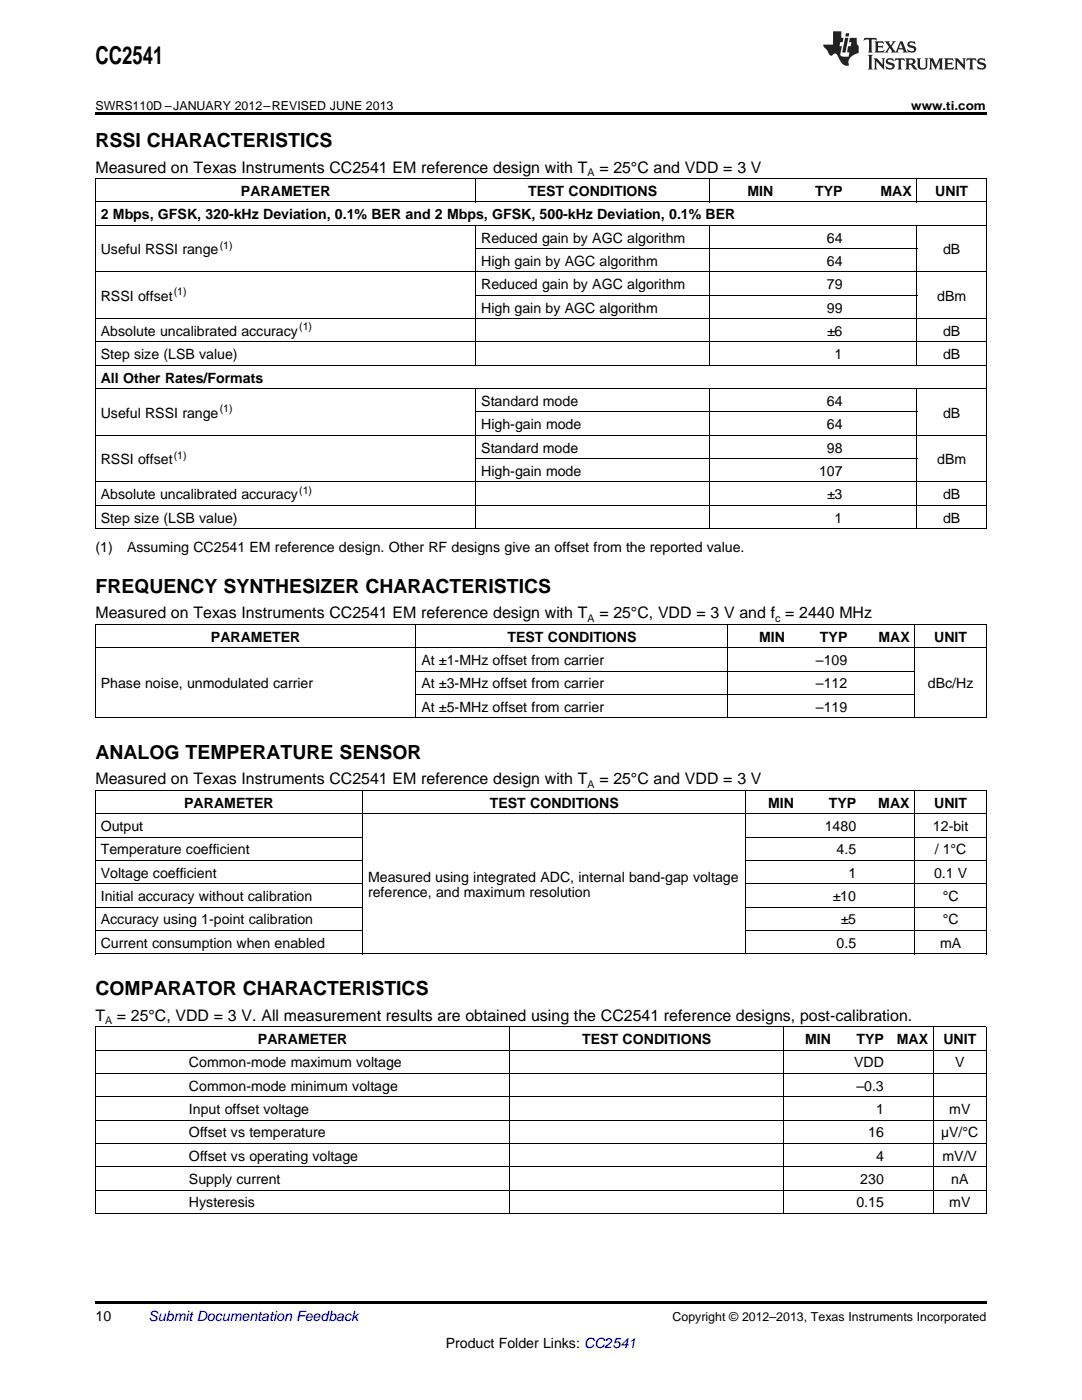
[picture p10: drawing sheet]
<svg xmlns="http://www.w3.org/2000/svg" width="216mm" height="279mm" viewBox="0 0 216 279" stroke-linecap="round" stroke-linejoin="round" font-family="sans-serif">
<defs><g id="words">
<text font-size="4.9" x="19" y="12.8">CC2541</text>
<g font-size="3.9">
<text x="19" y="29.3">RSSI CHARACTERISTICS</text>
<text x="19" y="118.3">FREQUENCY SYNTHESIZER CHARACTERISTICS</text>
<text x="19" y="151.4">ANALOG TEMPERATURE SENSOR</text>
<text x="19" y="198.5">COMPARATOR CHARACTERISTICS</text>
</g>
<g font-size="3.2">
<text x="19" y="34.4">Measured on Texas Instruments CC2541 EM reference design with T</text>
<text x="119.6" y="34.4">= 25°C and VDD = 3 V</text>
<text x="19" y="123.4">Measured on Texas Instruments CC2541 EM reference design with T</text>
<text x="119.6" y="123.4">= 25°C, VDD = 3 V and f = 2440 MHz</text>
<text x="19" y="156.6">Measured on Texas Instruments CC2541 EM reference design with T</text>
<text x="119.6" y="156.6">= 25°C and VDD = 3 V</text>
<text x="19" y="203.7">T</text>
<text x="23.3" y="203.7">= 25°C, VDD = 3 V. All measurement results are obtained using the CC2541 reference designs, post-calibration.</text>
</g>
<g font-size="2.8">
<text x="48.1" y="39.1">PARAMETER</text>
<text x="105.4" y="39.1">TEST CONDITIONS</text>
<text x="149.2" y="39.1">MIN</text>
<text x="162.6" y="39.1">TYP</text>
<text x="175.7" y="39.1">MAX</text>
<text x="186.6" y="39.1">UNIT</text>
<text x="20.1" y="43.7">2 Mbps, GFSK, 320-kHz Deviation, 0.1% BER and 2 Mbps, GFSK, 500-kHz Deviation, 0.1% BER</text>
<text x="20.1" y="50.7">Useful RSSI range</text>
<text x="96" y="48.4">Reduced gain by AGC algorithm</text>
<text x="96" y="53.1">High gain by AGC algorithm</text>
<text x="165" y="48.4">64</text>
<text x="165" y="53.1">64</text>
<text x="188.2" y="50.7">dB</text>
<text x="96" y="57.7">Reduced gain by AGC algorithm</text>
<text x="165" y="57.7">79</text>
<text x="20.1" y="60">RSSI offset</text>
<text x="96" y="62.4">High gain by AGC algorithm</text>
<text x="165" y="62.4">99</text>
<text x="187" y="60">dBm</text>
<text x="20.1" y="67">Absolute uncalibrated accuracy</text>
<text x="20.1" y="71.7">Step size (LSB value)</text>
<text x="165" y="67">±6</text>
<text x="166.5" y="71.7">1</text>
<text x="188.2" y="67">dB</text>
<text x="188.2" y="71.7">dB</text>
<text x="20.1" y="76.3">All Other Rates/Formats</text>
<text x="20.1" y="83.3">Useful RSSI range</text>
<text x="96" y="81">Standard mode</text>
<text x="165" y="81">64</text>
<text x="188.2" y="83.3">dB</text>
<text x="96" y="85.7">High-gain mode</text>
<text x="165" y="85.7">64</text>
<text x="20.1" y="92.6">RSSI offset</text>
<text x="96" y="90.3">Standard mode</text>
<text x="96" y="95">High-gain mode</text>
<text x="163.4" y="95">107</text>
<text x="165" y="90.3">98</text>
<text x="187" y="92.6">dBm</text>
<text x="20.1" y="99.6">Absolute uncalibrated accuracy</text>
<text x="165" y="99.6">±3</text>
<text x="188.2" y="99.6">dB</text>
<text x="20.1" y="104.3">Step size (LSB value)</text>
<text x="166.5" y="104.3">1</text>
<text x="188.2" y="104.3">dB</text>
<text x="19" y="110.1">(1)</text>
<text x="25.4" y="110.1">Assuming CC2541 EM reference design. Other RF designs give an offset from the reported value.</text>
<text x="42.1" y="128.1">PARAMETER</text>
<text x="101.2" y="128.1">TEST CONDITIONS</text>
<text x="151.5" y="128.1">MIN</text>
<text x="163.6" y="128.1">TYP</text>
<text x="175.3" y="128.1">MAX</text>
<text x="186.4" y="128.1">UNIT</text>
<text x="20.1" y="137.4">Phase noise, unmodulated carrier</text>
<text x="84.1" y="132.7">At ±1-MHz offset from carrier</text>
<text x="84.1" y="137.4">At ±3-MHz offset from carrier</text>
<text x="162.8" y="132.7">–109</text>
<text x="162.8" y="137.4">–112</text>
<text x="185.1" y="137.4">dBc/Hz</text>
<text x="84.1" y="142">At ±5-MHz offset from carrier</text>
<text x="162.8" y="142">–119</text>
<text x="36.8" y="161.2">PARAMETER</text>
<text x="97.7" y="161.2">TEST CONDITIONS</text>
<text x="153.2" y="161.2">MIN</text>
<text x="165.4" y="161.2">TYP</text>
<text x="175.3" y="161.2">MAX</text>
<text x="186.4" y="161.2">UNIT</text>
<text x="20.1" y="165.9">Output</text>
<text x="164.6" y="165.9">1480</text>
<text x="186.2" y="165.9">12-bit</text>
<text x="20.1" y="170.5">Temperature coefficient</text>
<text x="166.9" y="170.5">4.5</text>
<text x="186.5" y="170.5">/ 1°C</text>
<text x="20.1" y="175.2">Voltage coefficient</text>
<text x="20.1" y="179.8">Initial accuracy without calibration</text>
<text x="73.4" y="175.9">Measured using integrated ADC, internal band-gap voltage</text>
<text x="73.4" y="179.1">reference, and maximum resolution</text>
<text x="166.2" y="179.8">±10</text>
<text x="169.3" y="175.2">1</text>
<text x="186.4" y="175.2">0.1 V</text>
<text x="188.1" y="179.8">°C</text>
<text x="20.1" y="184.5">Accuracy using 1-point calibration</text>
<text x="167.7" y="184.5">±5</text>
<text x="188.1" y="184.5">°C</text>
<text x="20.1" y="189.2">Current consumption when enabled</text>
<text x="166.9" y="189.2">0.5</text>
<text x="187.6" y="189.2">mA</text>
<text x="51.5" y="208.4">PARAMETER</text>
<text x="116.2" y="208.4">TEST CONDITIONS</text>
<text x="160.7" y="208.4">MIN</text>
<text x="170.9" y="208.4">TYP</text>
<text x="178.9" y="208.4">MAX</text>
<text x="188.2" y="208.4">UNIT</text>
<text x="37.7" y="213">Common-mode maximum voltage</text>
<text x="170.4" y="213">VDD</text>
<text x="190.6" y="213">V</text>
<text x="37.7" y="217.7">Common-mode minimum voltage</text>
<text x="170.9" y="217.7">–0.3</text>
<text x="37.7" y="222.3">Input offset voltage</text>
<text x="37.7" y="227">Offset vs temperature</text>
<text x="173.2" y="227">16</text>
<text x="174.8" y="222.3">1</text>
<text x="187.8" y="227">µV/°C</text>
<text x="189.4" y="222.3">mV</text>
<text x="37.7" y="231.6">Offset vs operating voltage</text>
<text x="174.8" y="231.6">4</text>
<text x="188.1" y="231.6">mV/V</text>
<text x="37.7" y="236.3">Supply current</text>
<text x="171.7" y="236.3">230</text>
<text x="189.8" y="236.3">nA</text>
<text x="37.7" y="240.9">Hysteresis</text>
<text x="170.9" y="240.9">0.15</text>
<text x="189.4" y="240.9">mV</text>
<text x="19" y="263.6">10</text>
<text x="88.9" y="269">Product Folder Links: CC2541</text>
</g>
<text font-size="2.8" fill="#0000c8" x="29.6" y="263.6">Submit Documentation Feedback</text>
<g font-size="2.5">
<text x="19" y="21.9">SWRS110D –JANUARY 2012–REVISED JUNE 2013</text>
<text x="181.8" y="21.9">www.ti.com</text>
<text x="134.2" y="263.6">Copyright © 2012–2013, Texas Instruments Incorporated</text>
</g>
<g font-size="2.1">
<text x="117.2" y="35.1">A</text>
<text x="43.9" y="49.6">(1)</text>
<text x="34.7" y="58.9">(1)</text>
<text x="59.7" y="65.9">(1)</text>
<text x="43.9" y="82.2">(1)</text>
<text x="34.7" y="91.5">(1)</text>
<text x="59.7" y="98.5">(1)</text>
<text x="117.2" y="124">A</text>
<text x="154.7" y="124">c</text>
<text x="117.2" y="157.2">A</text>
<text x="21" y="204.3">A</text>
</g>
</g></defs>
<path d="M19 22.5h177.8v.5h-177.8zM19 259.7h177.8v.5h-177.8z" fill="#000"/>
<g fill="none" stroke="#000" stroke-width=".2">
<path d="M19 35.6h177.8M19.1 35.7v69.9M94.9 35.7v4.7M141.6 35.7v4.7M183 35.7v4.7M196.8 35.7v69.9M19 54.3h177.8M19 45h177.8M19 40.3h177.8M94.9 45v28M95 58.9h88M95 49.6h88"/>
<path d="M141.6 45v28M183 45v28M19 77.6h177.8M19 72.9h177.8M19 68.2h177.8M19 63.6h177.8M94.9 77.6v28M141.6 77.6v28M183 77.6v28M19 96.2h177.8M19 86.9h177.8M95 91.5h88"/>
<path d="M95 82.2h88M19 105.5h177.8M19 100.8h177.8M19 129.3h177.8M19 124.6h177.8M19.1 124.7v18.6M83 124.7v18.6M83 138.6h99.6M83 133.9h99.6M145.2 124.7v18.6M182.5 124.7v18.6M196.8 124.7v18.6"/>
<path d="M19 157.8h177.8M19 143.2h177.8M19.1 157.8v32.6M72.3 157.8v32.6M148.8 157.8v32.6M182.5 157.8v32.6M196.8 157.8v32.6M19 176.4h53.4M19 171.7h53.4M19 167.1h53.4M19 162.4h177.8M148.8 176.4h48"/>
<path d="M148.8 171.7h48M148.8 167.1h48M19 190.4h177.8M19 185.7h53.4M19 181.1h53.4M148.8 185.7h48M148.8 181.1h48M19 218.9h177.8M19 214.2h177.8M19 209.6h177.8M19 204.9h177.8M19.1 205v37.2"/>
<path d="M101.7 205v37.2M156.3 205v37.2M186.2 205v37.2M196.8 205v37.2M19 237.5h177.8M19 232.9h177.8M19 228.2h177.8M19 223.5h177.8M19 242.2h177.8"/>
</g>
<g fill="#231f20">
<path d="M172.5 7.6l-.1 .5 .4-.2h.6v.1v2.1l-.2 .4h.9l-.2-.4v-2.1l.1-.1h.5l.5 .2-.2-.5zM174.5 8.3l.2 .3v1.5l-.2 .4h1.8l.2-.6a1.04 1.04 0 0 1-1.3 .2v-.7h.6l.3 .2v-.6l-.3 .2h-.6v-.6l.8-.1 .4 .3-.2-.5zM176.5 8.3l.9 1.1-.9 1.1h.8l-.2-.2 .4-.7 .5 .7-.2 .2h1.5l-.2-.2 .2-.4h.9l.1 .4-.2 .2h1l-.3-.3-.7-1.9h-.5l-.9 2-.8-1 .9-1h-.8l.1 .3-.4 .5-.3-.6 .1-.2zM179.7 8.6l.4 1h-.7zM181.3 8.4a.63 .63 0 0 0-.2 .7 .63 .63 0 0 0 .6 .4l.6 .2 .1 .2a.75 .75 0 0 1-.7 .4 .75 .75 0 0 1-.6-.5l.1 .7 .1-.1a1.11 1.11 0 0 0 1.5-.6 1.13 1.13 0 0 0-1.2-.8l-.1-.4a1.04 1.04 0 0 1 1.2 .2l-.2-.5-.2 .1-.4-.2zM173.2 10.9l.2 .4v2.2l-.2 .4h1l-.3-.4v-2.2l.3-.4zM174.3 11.6l.3 .4v1.5l-.3 .4h.8l-.2-.4v-1.3l1.5 1.7v-1.9l.2-.4h-.7l.2 .4v.9l-1.1-1.3zM177 11.8a.62 .62 0 0 0-.2 .7 .62 .62 0 0 0 .6 .4l.6 .1 .1 .3a.76 .76 0 0 1-.7 .3 .76 .76 0 0 1-.7-.4l.2 .7 .1-.1a1.11 1.11 0 0 0 1.5-.6 1.13 1.13 0 0 0-1.2-.8l-.1-.4a1.04 1.04 0 0 1 1.2 .2l-.2-.6-.2 .1-.5-.1zM178.7 11.6l-.2 .6a.61 .61 0 0 1 .8-.3v1.6l-.2 .4h.9l-.2-.4v-1.6a.63 .63 0 0 1 .7 .3l-.1-.6zM180.6 11.6l.3 .4v1.5l-.3 .4h1l-.2-.2-.1-.8 .6 .2a.76 .76 0 0 0 1.2 .7l-1-1a.58 .58 0 0 0 .6-.5 .58 .58 0 0 0-.5-.6zM181.4 11.9h.1a.45 .45 0 0 1 .5 .1 .45 .45 0 0 1 .1 .5l-.8 .2zM182.9 11.6l.2 .2a2.17 2.17 0 0 0 .3 1.9 .99 .99 0 0 0 1.6-.6v-1.1l.2-.4h-.7l.2 .2a1.92 1.92 0 0 1-.2 1.8 .6 .6 0 0 1-.9-.5v-1.1l.2-.4zM185.4 11.6l.2 .4v1.5l-.2 .4h.7l-.2-.4v-1.4l.8 1.8 .8-1.8v1.4l-.2 .4h.9l-.2-.4v-1.5l.2-.4h-.8l-.6 1.5-.6-1.5zM188.4 11.6l.2 .4v1.5l-.2 .4h1.8l.1-.6a1.04 1.04 0 0 1-1.2 .1v-.6h.5l.4 .2v-.6l-.4 .2h-.5v-.7h.8l.3 .3-.1-.6zM190.5 11.6l.2 .4v1.5l-.2 .4h.7l-.2-.4v-1.3l1.5 1.7v-1.9l.2-.4h-.7l.2 .4v.9l-1.1-1.3zM192.9 11.6l-.1 .6a.61 .61 0 0 1 .7-.3l.1 1.6-.3 .4h1l-.3-.4 .1-1.6a.63 .63 0 0 1 .7 .3l-.1-.6zM195.2 11.8a.62 .62 0 0 0-.2 .7 .62 .62 0 0 0 .6 .4l.6 .1 .1 .3a.76 .76 0 0 1-.7 .3 .76 .76 0 0 1-.6-.4l.1 .7 .1-.1a1.11 1.11 0 0 0 1.6-.6 1.13 1.13 0 0 0-1.3-.8l-.1-.4a1.04 1.04 0 0 1 1.2 .2l-.1-.6-.2 .1-.5-.1z"/>
<path d="M166.2 6.3v2.6h-1.9v.4l.8 .9a.91 .91 0 0 0 1 .8 .56 .56 0 0 1 .5-.3 .56 .56 0 0 1 .5 .3l.4 .8a1.53 1.53 0 0 0 1.9 1.2 1.54 1.54 0 0 1 1-2.1l.9-.3v-1.4a1.52 1.52 0 0 1-.4-1.6h-1.3l-.2 .8h.5l-.2 .8h-.5l-.1 1v.2l.4 .1-.2 .8a1.93 1.93 0 0 1-1.6-.3l.3-1.8h-.5l.2-.8h.4l.2-.8h-.4v-1.3zM168.6 7.6l-.6 2.9h.7l.6-2.9zM168.8 6.6l-.1 .7h.6l.2-.7z"/>
</g>
<use href="#words"/>
</svg>
